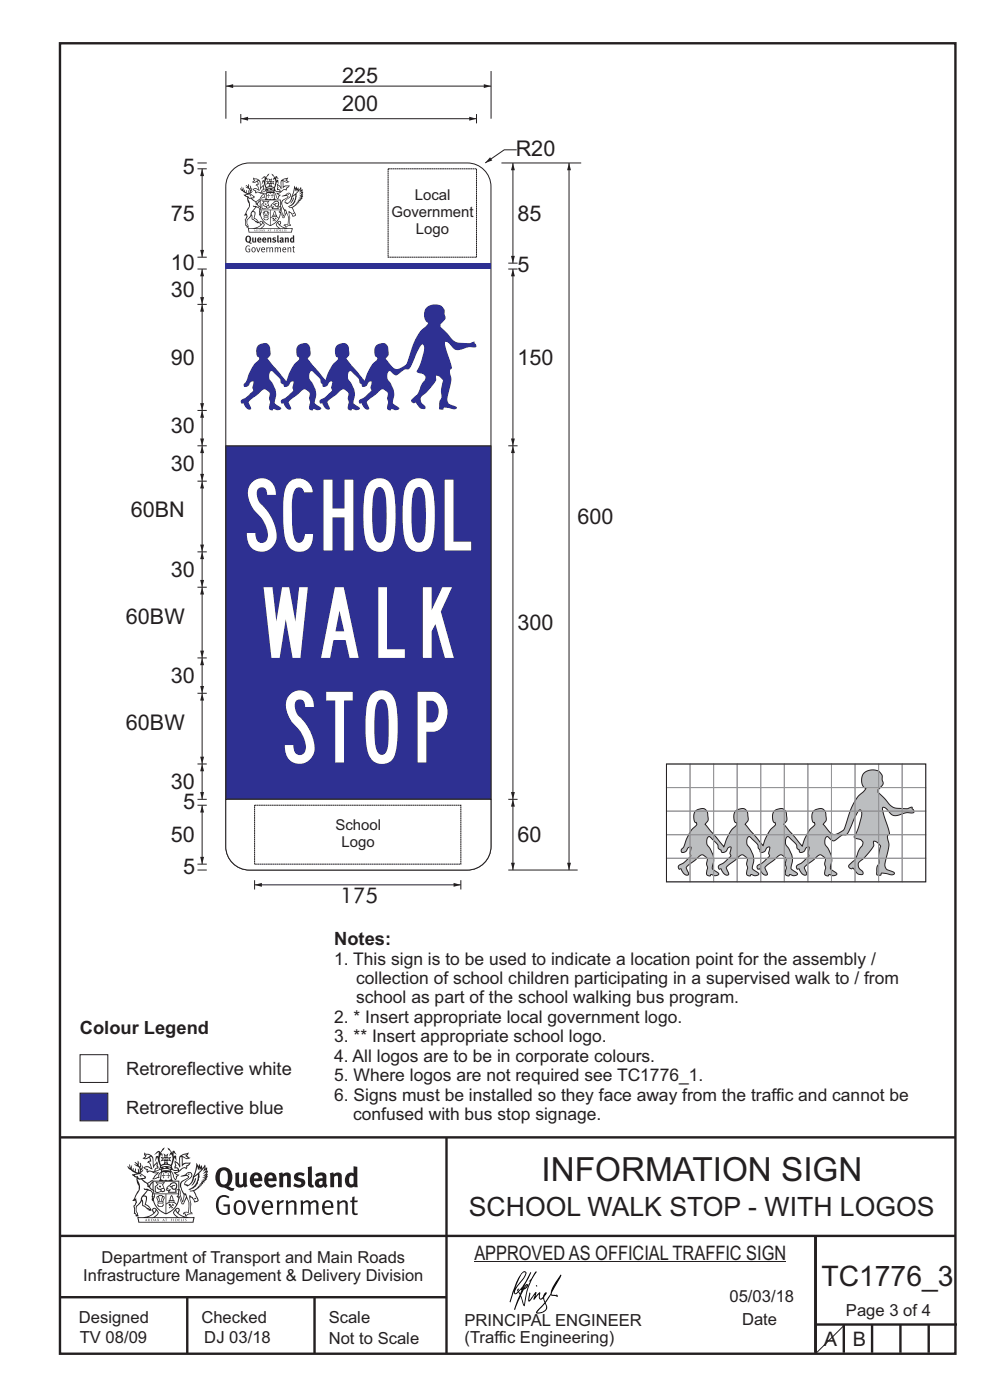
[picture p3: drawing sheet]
<svg xmlns="http://www.w3.org/2000/svg" width="210mm" height="297mm" viewBox="0 0 210 297" stroke-linecap="round" stroke-linejoin="round" font-family="sans-serif">
<defs><g id="words">
<text font-size="7.1" fill="#231f20" x="114.9" y="250.5">INFORMATION SIGN</text>
<text font-size="6" fill="#231f20" x="174.3" y="272.9">TC1776_3</text>
<text font-size="5.6" fill="#231f20" x="99.4" y="258">SCHOOL WALK STOP - WITH LOGOS</text>
<g font-size="4.6" fill="#231f20">
<text x="72.6" y="17.6">225</text>
<text x="72.6" y="23.6">200</text>
<text x="109.4" y="33.2">R20</text>
<text x="38.8" y="36.9">5</text>
<text x="36.2" y="46.8">75</text>
<text x="109.8" y="46.8">85</text>
<text x="36.2" y="57.4">10</text>
<text x="109.8" y="57.8">5</text>
<text x="36.2" y="63.1">30</text>
<text x="36.2" y="77.4">90</text>
<text x="109.8" y="77.4">150</text>
<text x="36.2" y="91.8">30</text>
<text x="36.2" y="99.9">30</text>
<text x="27.7" y="109.8">60BN</text>
<text x="122.5" y="111.2">600</text>
<text x="36.2" y="122.4">30</text>
<text x="26.7" y="132.4">60BW</text>
<text x="109.8" y="133.7">300</text>
<text x="36.2" y="144.9">30</text>
<text x="26.7" y="154.8">60BW</text>
<text x="36.2" y="167.4">30</text>
<text x="38.9" y="171.7">5</text>
<text x="36.2" y="178.7">50</text>
<text x="109.8" y="178.7">60</text>
<text x="38.9" y="185.3">5</text>
<text x="72.1" y="191.7">175</text>
</g>
<g font-size="4.2" fill="#231f20">
<text x="100.6" y="267.2">APPROVED AS OFFICIAL TRAFFIC SIGN</text>
<text x="174.7" y="285.6">A</text>
<text x="180.9" y="285.6">B</text>
</g>
<g font-size="3.9" fill="#231f20">
<text x="70.9" y="200.4">Notes:</text>
<text x="17" y="219.4">Colour Legend</text>
<text x="26.8" y="228.1">Retroreflective white</text>
<text x="26.8" y="236.2">Retroreflective blue</text>
</g>
<g font-size="3.7" fill="#231f20">
<text x="70.9" y="204.6">1. This sign is to be used to indicate a location point for the assembly /</text>
<text x="75.5" y="208.7">collection of school children participating in a supervised walk to / from</text>
<text x="75.5" y="212.9">school as part of the school walking bus program.</text>
<text x="70.9" y="217">2. * Insert appropriate local government logo.</text>
<text x="70.9" y="221.1">3. ** Insert appropriate school logo.</text>
<text x="70.9" y="225.3">4. All logos are to be in corporate colours.</text>
<text x="70.9" y="233.5">6. Signs must be installed so they face away from the traffic and cannot be</text>
<text x="70.9" y="229.4">5. Where logos are not required see TC1776_1.</text>
<text x="74.9" y="237.7">confused with bus stop signage.</text>
</g>
<g font-size="3.5" fill="#231f20">
<text x="21.6" y="267.9">Department of Transport and Main Roads</text>
<text x="17.7" y="271.8">Infrastructure Management &amp; Delivery Division</text>
<text x="16.7" y="280.6">Designed</text>
<text x="42.7" y="280.6">Checked</text>
<text x="69.7" y="280.6">Scale</text>
<text x="98.5" y="281.3">PRINCIPAL ENGINEER</text>
<text x="154.7" y="276.2">05/03/18</text>
<text x="157.4" y="281.2">Date</text>
<text x="179.4" y="279.2">Page 3 of 4</text>
<text x="16.9" y="284.8">TV 08/09</text>
<text x="43.3" y="284.9">DJ 03/18</text>
<text x="69.7" y="285.2">Not to Scale</text>
<text x="98.5" y="284.8">(Traffic Engineering)</text>
</g>
<g font-size="3.2" fill="#231f20">
<text x="83" y="46">Government</text>
<text x="88" y="42.4">Local</text>
<text x="88.2" y="49.5">Logo</text>
<text x="71.1" y="176.1">School</text>
<text x="72.5" y="179.7">Logo</text>
</g>
</g></defs>
<g fill="none" stroke="#231f20" stroke-width=".51">
<path d="M12.7 9.2h190v278h-190zM12.7 241.3h190M94.7 241.4v45.8M12.7 275.2h82M12.7 262.2h190.1M39.7 275.2v12M66.7 275.2v12M173 262.1v24.9M173 281h30M179 281v6M185 281v6M191 281v6"/>
<path d="M197 281v6"/>
</g>
<path d="M17 231.9h5.9v5.9h-5.9z" fill-rule="evenodd" fill="#2e3092" stroke="#231f20" stroke-width=".21"/>
<path d="M17 223.7h5.9v5.9h-5.9z" fill-rule="evenodd" fill="#fff" stroke="#231f20" stroke-width=".21"/>
<path d="M147.6 172l.5-.3 .9-.2 .4 .1 .4 .4 .3 .5 .1 1.3-.6 1.1 3.9 4.7 .6-1.6 .7-1.4 1.5-1.7-.1-.4h-.3l-.1-.3-.2-.9 .2-.9 .4-.5 1.4-.4 .4 .1 .4 .4 .2 .5 .1 1.4-.6 1 3.8 4.5 .4-1.4 .7-1.4 1.5-1.7-.1-.4-.3-.1-.2-.6v-.8l.2-.7 .6-.6 1.3-.1 .7 .6 .2 1.4v.5l-.6 .8 3.9 4.6 .5-1.5 .7-1.4 1.5-1.7-.2-.4-.3-.2-.2-.8 .1-.9 .4-.6 1.3-.5 .7 .3 .4 .6 .2 1.4-.7 1.1 1.7 1.9 .7 .3 .6-.2 1.5-1 1.2-3.8 .7-1.6 1-1.5 1.2-1 .5-.8a2.19 2.19 0 0 1-.7-2.7 2.19 2.19 0 0 1 2.6-1.1l.9 .3 .6 .8 .2 1.8-.6 .8a.78 .78 0 0 0-.4 .8 .78 .78 0 0 0 .5 .7l1.9 2.1 .8 .6 .7 .2 2.1 .1 1.1-.4 .4 .9v.2l-.1 .1h-1.5l-1.9 .6a1.84 1.84 0 0 1-2-1.2l-.2-.1a.56 .56 0 0 0-.9-.3l.3 1.5 1.2 3.9-.5 .6 .4 1.9-.9 4.4 .4 .8 1.5 .6 .1 .2-.1 .2-.6 .1-2-.4-.2 .5-.8-.2v-1.4l.5-1-.1-1.6 .4-2-.6-.7-.5-.3a.32 .32 0 0 0-.5 .1 .32 .32 0 0 0 .1 .4v.5l-.8 1.1-1.2 1.4-1.2 1.1 .1 1 .9 1-.1 .4h-.4l-.7-.1-1-1.2-.3 .1-.2-.1-.4-.5 1.3-1.2 .9-2.2 .8-1.1a1.07 1.07 0 0 0-1.3-1.3h-.1a.45 .45 0 0 1-.4-.4 .45 .45 0 0 1 .3-.5l.7-1.7 .6-2.8a.44 .44 0 0 0-.1-.5 .44 .44 0 0 0-.5-.1l-.9 1.6-1.3 2.9-.4 .6-.9 .1-1.8 1.3-.7-.3-.7-.6-.2 .1-.2 .3-.1 1.2 .7 .9 .7 1.6v1l-.3 1.7 1.4 1v.2l-.4 .2-.5 .1-.7-.3-.3 .3-.6-.2-.1-.4 .2-1.1-.2-.8 .2-1.1-.3-.4-.8-.5-.5 .3-2.9 2.4 .5 1.5-.4 .2-.5-.3-.7-1.1-.4 .1-.2-.6 .3-.3 .8-.4 1.6-1.5-.2-.6 .2-1.3-.6 .1-.6 .9-.7 .1-.1-.5-.5-.3-.2-.9-1.8-1.6-.4 .4-.1 1.1 .7 1 .7 1.5 .1 1.1-.3 1.7 1.4 1.1-.2 .2-.4 .2-1.1-.3-.3 .3-.6-.2v-.4l.2-1.1-.2-.8 .1-1.1-.3-.4-.8-.5-.5 .3-2.8 2.4 .5 1.5-.5 .2-.5-.3-.6-1.1-.5 .1-.1-.6 .3-.3 .8-.4 1.5-1.5-.2-.6 .3-1.3-.6 .1-.6 .9-.7 .1-.2-.6-.4-.3-.1-.7-1.7-1.7-.3 .1-.2 .3-.1 1.1 .7 1 .7 1.5 .1 1.1-.3 1.7 1.3 1 .1 .1-.2 .2-.7 .2-.8-.3-.2 .3-.7-.2v-.4l.2-1.1-.2-.8 .1-1.1-.3-.4-.8-.5-.5 .3-2.8 2.4 .5 1.5-.4 .2-.4-.2-.4-.4-.4-.8-.5 .1-.1-.6 .2-.3 1.1-.6 1.3-1.3-.2-.6 .3-1.3-.6 .1-.4 .7-.4 .3-.5 .1-.2-.2a.54 .54 0 0 0-.5-.6l-.5-1.2-1.4-1.4-.4 .1-.3 .5v1l.9 1.2 .6 1.7-.3 2.3 1.3 1 .1 .1-.2 .2-.7 .2-.8-.3-.2 .3-.7-.2v-.4l.2-1.1-.2-.8 .1-1.1-.2-.4-.8-.5-.6 .3-2.8 2.4 .5 1.4-.1 .2-.7-.1-.8-1.2h-.5l-.1-.4 .1-.3 1-.5 1.5-1.5-.2-.6 .3-1.3-.6 .1-.4 .8-.5 .2h-.5l-.1-.4 .5-.7 .6-1.7 .8-1.5 1.4-1.6-.1-.4-.4-.2-.1-.8v-.8z" fill-rule="evenodd" fill="#bcbec0" stroke="#231f20" stroke-width=".21"/>
<g fill="none" stroke="#949698" stroke-width=".21">
<path d="M141.4 162.1h5v5h-5zM141.4 167.1h5v5h-5zM141.4 172.1h5v5h-5zM141.4 177.1h5v5h-5zM146.4 162.1h5v5h-5zM146.4 167.1h5v5h-5zM146.4 172.1h5v5h-5zM146.4 177.1h5v5h-5zM151.4 162.1h5v5h-5zM151.4 167.1h5v5h-5zM151.4 172.1h5v5h-5zM151.4 177.1h5v5h-5z"/>
<path d="M156.4 162.1h5v5h-5zM156.4 167.1h5v5h-5zM156.4 172.1h5v5h-5zM156.4 177.1h5v5h-5zM161.4 162.1h5v5h-5zM161.4 167.1h5v5h-5zM161.4 172.1h5v5h-5zM161.4 177.1h5v5h-5zM166.4 162.1h5v5h-5zM166.4 167.1h5v5h-5zM166.4 172.1h5v5h-5zM166.4 177.1h5v5h-5z"/>
<path d="M171.4 162.1h5v5h-5zM171.4 167.1h5v5h-5zM171.4 172.1h5v5h-5zM171.4 177.1h5v5h-5zM176.4 162.1h5v5h-5zM176.4 167.1h5v5h-5zM176.4 172.1h5v5h-5zM176.4 177.1h5v5h-5zM181.4 162.1h5v5h-5zM181.4 167.1h5v5h-5zM181.4 172.1h5v5h-5zM181.4 177.1h5v5h-5z"/>
<path d="M186.4 162.1h5v5h-5zM186.4 167.1h5v5h-5zM186.4 172.1h5v5h-5zM186.4 177.1h5v5h-5zM191.4 162.1h5v5h-5zM191.4 167.1h5v5h-5zM191.4 172.1h5v5h-5zM191.4 177.1h5v5h-5zM141.4 182.1h5v5h-5zM146.4 182.1h5v5h-5zM151.4 182.1h5v5h-5zM156.4 182.1h5v5h-5z"/>
<path d="M161.4 182.1h5v5h-5zM166.4 182.1h5v5h-5zM171.4 182.1h5v5h-5zM176.4 182.1h5v5h-5zM181.4 182.1h5v5h-5zM186.4 182.1h5v5h-5zM191.4 182.1h5v5h-5z"/>
</g>
<path d="M141.4 162.1h55v25h-55zM100.6 267.7h66.2" fill="none" stroke="#231f20" stroke-width=".21"/>
<g fill="#231f20">
<path d="M47 248.4a2.55 2.55 0 0 0 0 2.7l.3 .2a.81 .81 0 0 0 1-1v-.5a1.04 1.04 0 0 0-1.1-1.5zM46.3 248.1a1.82 1.82 0 0 1 2.1-.2 1.82 1.82 0 0 1 .9 1.8 2.29 2.29 0 0 1-.8 2l.7 .3h.5l-.2 .6a2.87 2.87 0 0 1-2-.7 2.12 2.12 0 0 1-1.7-3.1z" fill-rule="evenodd"/>
<path d="M49.9 248.9l.8-.2v2a.46 .46 0 0 0 .3 .6 .46 .46 0 0 0 .6-.3v-2.1l.7-.2v2.4l.2 .5-.5 .3-.3-.3a1.02 1.02 0 0 1-1.2 .3 1.02 1.02 0 0 1-.6-1.1z" fill-rule="evenodd"/>
<path d="M54 249.5l-.1 .5h.9a.49 .49 0 0 0-.2-.6 .49 .49 0 0 0-.6 .1zM53.4 249.1a1.34 1.34 0 0 1 1.6-.2 1.34 1.34 0 0 1 .6 1.5v.2h-1.7a.77 .77 0 0 0 .5 .8 .77 .77 0 0 0 .9-.4l.3 .5a1.59 1.59 0 0 1-2 .2 1.59 1.59 0 0 1-.5-2.1z" fill-rule="evenodd"/>
<path d="M57 249.5l-.1 .5h1a.49 .49 0 0 0-.2-.6 .49 .49 0 0 0-.7 .1zM56.4 249.1a1.34 1.34 0 0 1 1.6-.2 1.34 1.34 0 0 1 .7 1.5v.2h-1.8a.77 .77 0 0 0 .5 .8 .77 .77 0 0 0 .9-.4l.4 .5a1.59 1.59 0 0 1-2.1 .2 1.59 1.59 0 0 1-.5-2.1z" fill-rule="evenodd"/>
<path d="M59.2 248.9l.7-.2 .1 .4a.95 .95 0 0 1 1-.3 .95 .95 0 0 1 .7 .8v2.3h-.8v-2.3a.46 .46 0 0 0-.8 .1v2.2h-.8z" fill-rule="evenodd"/>
<path d="M62.6 249.1a1.75 1.75 0 0 1 2-.1l-.2 .5-.6-.2a.43 .43 0 0 0-.6 .3l.4 .3a1.04 1.04 0 0 1 1.2 1.1 1.04 1.04 0 0 1-1.4 1l-1.2-.4 .3-.6 1 .4 .4-.4a.88 .88 0 0 0-1-.5l-.4-.2-.1-.4z" fill-rule="evenodd"/>
<path d="M65.3 247.6l.8-.2 .1 3.8 .3 .2 .1 .4a.88 .88 0 0 1-1 0 .88 .88 0 0 1-.3-1z" fill-rule="evenodd"/>
<path d="M67.8 250.6a.43 .43 0 0 0-.1 .7 .43 .43 0 0 0 .7-.1v-.7zM66.8 249.1a1.7 1.7 0 0 1 2.4 .1v1.9l.3 .4-.4 .5-.5-.4a1.03 1.03 0 0 1-1.7-.1 1.03 1.03 0 0 1 .8-1.5h.7v-.4a.8 .8 0 0 0-1.2 .1z" fill-rule="evenodd"/>
<path d="M70 248.9l.7-.2 .1 .4a.95 .95 0 0 1 1-.3 .95 .95 0 0 1 .7 .8v2.3h-.8v-2.3a.46 .46 0 0 0-.8 .1v2.2h-.8z" fill-rule="evenodd"/>
<path d="M74.3 249.5a1.48 1.48 0 0 0 0 1.7h.5l.2-.1v-1.5l-.3-.2zM75 247.4l.8 .1 .1 4.4h-.7l-.1-.2a1.26 1.26 0 0 1-1.4 0 1.26 1.26 0 0 1-.5-1.3 1.29 1.29 0 0 1 .4-1.4 1.29 1.29 0 0 1 1.4-.1z" fill-rule="evenodd"/>
<path d="M46.4 253.9a1.72 1.72 0 0 1 2.3 0l-.3 .3a1.24 1.24 0 0 0-1.4-.2 1.24 1.24 0 0 0-.6 1.4 1.49 1.49 0 0 0 1.2 1.9l.7-.1v-1.3h-.8l-.1-.4h1.3v1.9a1.93 1.93 0 0 1-2.2 0 1.93 1.93 0 0 1-.7-2.2l.2-.8z" fill-rule="evenodd"/>
<path d="M50.4 255.1a1.65 1.65 0 0 0 .2 2.2 .99 .99 0 0 0 1-1.4 .78 .78 0 0 0-.4-.8 .78 .78 0 0 0-.8 0zM50 254.9a1.33 1.33 0 0 1 1.6-.1 1.33 1.33 0 0 1 .5 1.4 1.31 1.31 0 0 1-1.3 1.6 1.31 1.31 0 0 1-1.2-1.6v-.6z" fill-rule="evenodd"/>
<path d="M52.5 254.7l.4-.1 .9 2.6 .8-2.5h.5l-1.1 3h-.5z" fill-rule="evenodd"/>
<path d="M56.3 255.2l-.2 .7h1.3a.7 .7 0 0 0-.3-.8 .7 .7 0 0 0-.8 .1zM55.9 255a1.22 1.22 0 0 1 1.5-.2 1.22 1.22 0 0 1 .5 1.5h-1.8a.93 .93 0 0 0 .5 1 .93 .93 0 0 0 1.1-.2l.2 .3a1.43 1.43 0 0 1-1.8 .1 1.43 1.43 0 0 1-.6-1.7z" fill-rule="evenodd"/>
<path d="M58.7 254.7l.4-.1 .1 .5 .4-.4 .6-.1-.2 .5a.66 .66 0 0 0-.8 .7v1.9h-.4z" fill-rule="evenodd"/>
<path d="M60.6 254.7l.4-.1 .1 .5a.94 .94 0 0 1 1-.5 .94 .94 0 0 1 .8 .8v2.3h-.5l-.1-2.5a.81 .81 0 0 0-1.2 .3v2.2h-.4z" fill-rule="evenodd"/>
<path d="M63.7 254.7l.5-.1 .1 .5 .4-.3a.78 .78 0 0 1 1.1 .3 .9 .9 0 0 1 1-.5 .9 .9 0 0 1 .8 .8v2.3h-.5l-.1-2.5a.67 .67 0 0 0-1.1 .3v2.2h-.5v-2.4l-.4-.3-.7 .4v2.3h-.5z" fill-rule="evenodd"/>
<path d="M69 255.2l-.1 .7h1.3a.7 .7 0 0 0-.3-.8 .7 .7 0 0 0-.9 .1zM68.7 255a1.22 1.22 0 0 1 1.5-.2 1.22 1.22 0 0 1 .5 1.5h-1.8a.93 .93 0 0 0 .4 1 .93 .93 0 0 0 1.2-.2l.1 .3a1.44 1.44 0 0 1-1.7 .1 1.44 1.44 0 0 1-.6-1.7z" fill-rule="evenodd"/>
<path d="M71.4 254.7l.5-.1 .1 .5a.94 .94 0 0 1 1-.5 .94 .94 0 0 1 .8 .8v2.3h-.5l-.1-2.5a.81 .81 0 0 0-1.2 .3v2.2h-.4z" fill-rule="evenodd"/>
<path d="M74.7 253.9l.5-.1v.9h.7l-.1 .3h-.6v2.2l.1 .2h.5l.1 .3a.75 .75 0 0 1-1.2-.6v-2.1h-.4v-.3h.4z" fill-rule="evenodd"/>
<path d="M30.8 244.9l1.1 .3-.9 .5h-.4l.6-.5zM31.8 245.4h.2a2.44 2.44 0 0 1 .4 1.9l.1 .5 .7-1-.1 .6 .3 .3a.57 .57 0 0 0-.6 .7l-1-.1-.5 .2 .2-.5-.8-.3 .7-.1 .9 .5 .1-.1-.6-1.3-.2-.2h.5zM30.7 244.4l-.1 .5 .2 .4-.6 .4a1.04 1.04 0 0 0 1.4-.1l.2 .6-.3 .1-.2 .4a.94 .94 0 0 1 .8 1.1l-.2-.1a1.16 1.16 0 0 0-1.5-.1l.3 .4 .4 .2 .1 .5 .2 .1 .1-.2a.94 .94 0 0 1 1.1 .2l.8 .1-1.2 1.2a1.13 1.13 0 0 0 1.2-.2l.4-.1-.1-.4 .5-.8a.83 .83 0 0 0-.6 1.1l-.3-.1-.7 .4 1.1-1.4-.5 .1-.5-.1 1.3-.5-.1-.1-.9 .4v-.3l.2-.2 .3 .1 .1-.3-.2-.4v-.6l-.1-.4-.7 1v-.7a1.42 1.42 0 0 0-1.6-1.8z" fill-rule="evenodd"/>
<path d="M38.5 245.2l.5-.2 .7-.1-.6 .3 .8 .5h-.3zM38.3 245.5l.2-.1 .1 2a1.69 1.69 0 0 1 1.6-.6l-.8 .5 .1 .5a1.1 1.1 0 0 0-1.5 .6l-.1-.5-.2-.2h-.5l.3-.4-.3-.7a1.42 1.42 0 0 1 .8 1.1l.2-.1zM37.1 246.2l.1 1-.2 .3 .1 .4h.5l.1 .2a.96 .96 0 0 1-1.1-.1l-.1 .1a1.06 1.06 0 0 0 1.3 .2v.1a.72 .72 0 0 1-1 .2l.3 .5 .6 .2-.4 .2-.1 .6-.2-.3-.4-1.1-.4-.4 .4 .9a1.54 1.54 0 0 0 .7 1.2l.2-.3a.58 .58 0 0 1 .4-.8l.2-.1h-.3l-.5-.3 .9-.5a.93 .93 0 0 1 1.2-.5v.2l.2-.2 .1-.5a.99 .99 0 0 0 .7-.8l-1.3 .1-.3 .2-.1-1.4 .9 .4 .9-.3h-.4l-.5-.4 .4-.7-.6 .2a1.46 1.46 0 0 0-1.4 2.1v.4l-.2-.4z" fill-rule="evenodd"/>
<path d="M35.6 248.9l.2 .1-.1 .3 .4 .1h-.4v.6l-.1-.6h-.3l.3-.1z" fill-rule="evenodd"/>
<path d="M34.6 248.9l.2 .1v.3l.3 .1h-.3l-.1 .6v-.6h-.4l.4-.1z" fill-rule="evenodd"/>
<path d="M34.3 248.8a.57 .57 0 0 1 .9 .2 .57 .57 0 0 1 .9-.2l.2 1.4h-.2a.57 .57 0 0 1-.9 0 .69 .69 0 0 1-1.1 0zM34.2 248.1l-.3 2.1-.2 .4h3l-.2-.4-.3-2.1h-.2v.2l-.8-.1-.8 .1v-.2z" fill-rule="evenodd"/>
<path d="M34.2 252.4a.3 .3 0 0 0 .6 0 .3 .3 0 0 0-.6 0zM33.3 250.9l.3 .3-.3 .4a.79 .79 0 0 0 0 1.3l.8-.2-.1-.3a.55 .55 0 0 1-.7-.6l.1-.1 .2 .3 .3 .2 .8-.2-.4-.7 .4-.4-.7 .2zM33 250.7l1.1 .2 .9-.2-.4 .6 .4 1.2a.56 .56 0 0 1-.8 .3l-.2 .1a.73 .73 0 0 1-.9 .1 .73 .73 0 0 1-.3-1v-.4l.6-.4z" fill-rule="evenodd"/>
<path d="M35.6 251.8l.7-.4a.58 .58 0 0 1 1-.1 .58 .58 0 0 1-.4 .9l-.3-.3a.43 .43 0 0 1 .6-.4 .57 .57 0 0 0-.8 .2l-.2-.1-.3 .1 .4 .2a.55 .55 0 0 0 .9 .4v.5h-1.3l.3-.4-.1-.1-.6 .1 .2-.3-.2-.1zM35.4 251.8l-.1 .2a.39 .39 0 0 0 .2 .6h.3l-.2 .4h1.9l-.1-.8a.86 .86 0 0 0-.1-1.3 .86 .86 0 0 0-1.3 .4z" fill-rule="evenodd"/>
<path d="M36 254.8h.8v.2h-.8zM36.4 253.8l.2 .8h-.4zM36.4 253.5l-.3 .5-.1 .6h-.2v.4l-.7 .4 .2 .1a1.48 1.48 0 0 1 2.1 .2l.2-.1-.6-.5v-.5h-.2l-.1-.6z" fill-rule="evenodd"/>
<path d="M35.8 255.4l.4 .1 .1 .3 .3-.2-.2-.2a.38 .38 0 0 1 .5 .5l-.2-.2-.3 .2 .3 .2-.3 .3-.1-.4-.4 .4-.1-.2 .4-.3-.1-.1-.2 .1z" fill-rule="evenodd"/>
<path d="M34.5 254h.2v.2l-.2 .6h-.2zM33.6 255.3h.9v.2a.55 .55 0 0 1-.8 .4v-.2l-.2-.1zM33.4 254h.2l.2 .8h-.2zM33.6 255l.8-.1 .1 .2h-.8zM33.8 253.7h.5l-.2 1.1h-.1zM33.3 253.8l-.1 .3 .3 1.1a.48 .48 0 0 0-.1 .6 .48 .48 0 0 0 .5 .2h.5a.49 .49 0 0 0 .2-.8l.3-1.1-.1-.3a1.42 1.42 0 0 0-1.5 0z" fill-rule="evenodd"/>
<path d="M33.7 251.5l.4 .1 .1 .3h-.3z" fill-rule="evenodd"/>
<path d="M41.3 250.1l.3-.2-.2 .8-.6 .8h-.2l.5-.7z" fill-rule="evenodd"/>
<path d="M39.7 249l.3-.2 .5 .2a.88 .88 0 0 1-.6 1.1 1.22 1.22 0 0 0-.8 1.3l.5 .2a.72 .72 0 0 0 .9-.4l.5-.8 .2-.6 .8-.6v.2a2.85 2.85 0 0 1-2 2.9l.1 .1a2.13 2.13 0 0 0 1.9-1.5v-.3a2.01 2.01 0 0 0 .3-1.7l1.1-1.3-.4 1 .7-.5-.7 1 .8-.4-.8 .8 .7-.2-.9 .6 .8-.1-.8 .4h.7l-.8 .3 .3 .2h-.4l.2 .3h-.4l.2 .3h-.4l.1 .2h-.1a2.16 2.16 0 0 1-2 1.1l.1 .2 .4-.1a.76 .76 0 0 1 .7 .8l.5 1.2-.6 .2a1.45 1.45 0 0 0-1.1-1.3l.2 1.8-.1 1.8 .4 .3a1.07 1.07 0 0 0-1.2 .4v-.3l-.5-.2a.87 .87 0 0 1 1.1-.1v-.7a4.4 4.4 0 0 0-.6-3.1l-.1-.3h-.2a2.16 2.16 0 0 1-.7-2.2l.3-.4 1.2-.7a.55 .55 0 0 0-.4-.8zM37.8 252.4a.76 .76 0 0 1 .3 1.1l.6 1.6 .4-1.7 .2 .1a.61 .61 0 0 1-.1 .9l-.3 .8-.2 .1-.7-1.6-.3 .1a1.18 1.18 0 0 0 .1-1.4zM41.8 247.5l.2 .7 .3-.5v.6l.4-.5a1.9 1.9 0 0 1-1.2 1.4l-.3 .3zM38.2 249.6l1.4-.2 .2 .2v.3l-.5 .2a1.26 1.26 0 0 0-.9 1.9l.2 .7a1.84 1.84 0 0 1 .1 2.1l-.4-1.4a.96 .96 0 0 0-.4-1.2l-.4 .2a.78 .78 0 0 1 0 1.3l.1 .3h.4l.4 1.1a.38 .38 0 0 0 .2 .4 .38 .38 0 0 0 .4-.1l.6-1.2a2.94 2.94 0 0 1 .4 2.5l-.1 .4h-.8l-.3 .4v.2l.4-.1 .1 .4 .2 .1a1.02 1.02 0 0 1 1.3-.5v-.4l-.3-.1 .1-1.8-.3-1.3h.1a1.14 1.14 0 0 1 .8 1 .63 .63 0 0 0 .8-.2 .63 .63 0 0 0-.2-.9l-.6-1.2 .9-.6 .2-.4h.3l-.1-.2h.4l-.1-.3h.3l-.1-.3 .5-.1-.2-.2 .6-.4v-.2h-.2l.4-.5h-.3l.3-.5-.4 .1 .4-.5v-.3l-.3 .2 .2-.7-.1-.2-.4 .3v-.8l-.6 .8-.2-.8-.2 .5-.3-.7-.1 .6-.5-.8-.1 1.4-.6 1.8a1.81 1.81 0 0 1-1 1.5l-.6-.2a1.75 1.75 0 0 1 1.1-1.2 .75 .75 0 0 0 .1-1.3 .75 .75 0 0 0-1.2 .4z" fill-rule="evenodd"/>
<path d="M41.2 254.1h.3l.2 .2-.4 .1z" fill-rule="evenodd"/>
<path d="M29.4 258.4h11.6l-.1 .8h-11.4zM31.3 258.2l.5-.1a2.48 2.48 0 0 0 1.4-1.3l.3 .5-.5 .6-.5 .3zM32.5 256.6l.3-.2 .2 .1-.3 .7zM37.2 256.8a2.65 2.65 0 0 0 1.8 1.4h-1.1l-.5-.3-.5-.6zM37.4 256.5l.2-.1 .3 .2-.3 .6zM29.2 258.2l.1 1.2h11.8l.2-1.1-.2-.1a4.1 4.1 0 0 1-3.3-.9l.3-.4-.1-.6a1.06 1.06 0 0 0-1.3 1l.2 .4 .6 .5h-4.7l.3-.1a.84 .84 0 0 0 .6-.8 .84 .84 0 0 0-.5-.8l-.3-.2h-.5l-.1 .6 .3 .4a4.2 4.2 0 0 1-3.4 .9z" fill-rule="evenodd"/>
<path d="M31 258.7l.1 .2h-.2zM31 258.5l-.3 .6 .4-.2 .2 .2z" fill-rule="evenodd"/>
<path d="M31.3 258.6h.3v.4a.25 .25 0 0 0 .2-.1 .25 .25 0 0 0-.1-.3h.1a.29 .29 0 0 1 0 .4 .29 .29 0 0 1-.4 0 .29 .29 0 0 1 0-.4z" fill-rule="evenodd"/>
<path d="M32.2 258.6a.22 .22 0 0 1 .3 .2 .22 .22 0 0 1-.3 .2zM32 258.6l.1 .4a.33 .33 0 0 0 .4 0 .33 .33 0 0 0 0-.4 .33 .33 0 0 0-.5 0z" fill-rule="evenodd"/>
<path d="M32.9 258.7l.1 .2h-.2zM32.9 258.5l-.2 .6 .3-.2 .2 .2z" fill-rule="evenodd"/>
<path d="M33.3 258.6h.2l.1 .1 .2-.1-.2 .2 .2 .3-.3-.3-.1 .3h-.1l.2-.3z" fill-rule="evenodd"/>
<path d="M34.7 258.7l.1 .2h-.2zM34.7 258.5l-.3 .6 .4-.2 .2 .2z" fill-rule="evenodd"/>
<path d="M35 258.5h.5l-.2 .1v.5h-.2l.1-.5z" fill-rule="evenodd"/>
<path d="M36.2 258.6l.3-.1-.1 .1v.2h.1h-.1v.3h-.2z" fill-rule="evenodd"/>
<path d="M36.7 258.6h.2v.5h-.2z" fill-rule="evenodd"/>
<path d="M37.3 258.6a.22 .22 0 0 1 .3 .2 .22 .22 0 0 1-.3 .2zM37.1 258.6v.4a.33 .33 0 0 0 .5 0 .33 .33 0 0 0 0-.4 .33 .33 0 0 0-.5 0z" fill-rule="evenodd"/>
<path d="M37.8 258.6l.4-.1-.2 .1v.2h.1h-.1v.2l.2 .1h-.4z" fill-rule="evenodd"/>
<path d="M38.4 258.6h.2l-.1 .4 .2 .1h-.3z" fill-rule="evenodd"/>
<path d="M38.9 258.6h.2v.5h-.2z" fill-rule="evenodd"/>
<path d="M39.3 258.6h.2h-.1l.2 .3-.2 .2-.1-.1v-.1l.2 .1z" fill-rule="evenodd"/>
<path d="M34.2 247.4a1.51 1.51 0 0 1 2 .2 2.67 2.67 0 0 0-2.1 0zM35.7 247.6l.4 .1 .1 .3-.4-.1zM34.6 247.6h.5l.1 .2h-.4zM34 247.8l.3 .2h-.3zM34.9 246.9l.3-.2 .3 .2zM34.9 245.6l.2 .1v.3h-.2zM35 245.1l.2 .2 .2-.2-.1 .3h-.2zM35.1 246.3h.2l.1 .4-.2-.2-.2 .2zM35.3 245.7l.2-.1v.4h-.2zM34.4 245.7h.3l.1 .3-.4 .1 .2-.2zM35.7 245.7h.3l-.2 .2 .2 .2-.4-.1zM32.7 244.9l1-.5-.1 1-.2-.2-.3 .2-.3 1.1 .5-1 .3 .9a1.84 1.84 0 0 1 .2 1.7l.4 .1a2.48 2.48 0 0 1 2.2 0l.2-.2-.2-.7 .7-1.8 .4 .7-.2-1-.2-.1-.2 .3v-.9l.6 .4-.6-.8-.3 .1-.1 .4-.5-.9-.5-.3 .2 .5 .6 .5-.5 .8 .4-.4a2.06 2.06 0 0 1 0 2.3l-.5-.2-.2-.6 .1-.1 .8 .2-.4-.5 .4-.5-.7 .2-.2-.2 .2-.7-.5 .4-.5-.4 .2 .7-.2 .2-.7-.2 .4 .5-.4 .5 .8-.2 .1 .1-.2 .6-.5 .2a2.02 2.02 0 0 1 0-2.2l.3 .5-.1-.7-.3-.1 .8-1.2-.4 .3-.5 .8-.2-.3a.8 .8 0 0 0-.8 .5z" fill-rule="evenodd"/>
<path d="M29.2 250.1l.3 .1a.61 .61 0 0 1 .8 .4l.3 .2a.8 .8 0 0 1 .6 1l.4 .1 .5 .5a1 1 0 0 1 .5 1.1l-.1 .7v-.5h-.1a.96 .96 0 0 0-.8-1.3l-.2-.2h-.7l-.1-.1-.1 .1 .1 .3h.6l-1.2 1.3-.2 1-.4 .6a1.33 1.33 0 0 0-.5 1.8l.2 .5a1.26 1.26 0 0 1-.5-1.5l-.1-.3a1.56 1.56 0 0 0 .4-1.7l-.3 .2 .2-.5a3.2 3.2 0 0 0 .7-3zM30.4 253.9h.4a2.06 2.06 0 0 1-.1 1.6l.7 .5 .4 .4-.6-.1-.8-.6-.1-.9a.51 .51 0 0 1 .1-.9zM28.6 249.3a1.52 1.52 0 0 1 2.1 .5l-1.1 .2-.2-.1-.1-.4h-.5zM27.5 247v.8l-.3-.4h-.1a3.1 3.1 0 0 0 1.9 1.6l-1 .1 .5 .6 .5 .1 .1 1.1a1.84 1.84 0 0 1-.3 2.5l-.4 .9-.3 .4 .2 .1 .4-.1 .1 .4-.2 .5-.3 .2 .1 1.7h.2l.3 .5 .1 .1 .4-.1-.1-.5a1.3 1.3 0 0 1-.1-1.7l.9-1 .1 1.1 .6 .2 .5 .5 .1-.1 .2 .3h.5a1.85 1.85 0 0 0-1.2-1.4l.1-.3a1.39 1.39 0 0 0 0-1.4l-.5-.1 .5-.5a.66 .66 0 0 1 .9-.4 .66 .66 0 0 1 .3 .9l-.1 .4 .2-.1v.2l-.1 .3 .2 .5 .1-.3a2.24 2.24 0 0 0 .1-2.2 .73 .73 0 0 1-.7-.7 .73 .73 0 0 1 .6-.7v-.2a.94 .94 0 0 0-.9 .8 .48 .48 0 0 1-.1-.6 .48 .48 0 0 1 .5-.2l.5-.3a.51 .51 0 0 0-.8 .2l-.5 .2-1-.8h.6l.2-.5-1.2-.7 .5-.5v-.3l-.5 .4 .1-.2a.69 .69 0 0 0 .2-1v.4l-.2 .3v-1.1l-.3-.2 .1 .6-.1 .2-.4-1.3v.7l-.6-.4 .5 .7-.6-.2 .3 .3a1 1 0 0 1 .7 1.4l-.2-.8v.9l-.5-.2v-.8l-.2 .7-.2-.1-.1-.6-.2 .4-.2-.2 .1-.7-.2 .5z" fill-rule="evenodd"/>
<path d="M29.6 249.4l.2-.1 .3 .2z" fill-rule="evenodd"/>
<path d="M32.4 250.5h5.6v2l-.2-.1v-1.7h-5.2v2.5h5.2v-.8l.1 .2-.1 1.1v-.3h-2.5v4a4.1 4.1 0 0 0 2.6-3.6l.1-.1a4 4 0 0 1-2.8 3.9 4.2 4.2 0 0 1-2.8-4.7l.1 1.2 .1-.1a3.8 3.8 0 0 0 2.5 3.4v-4h-2.5l-.2-.9z" fill-rule="evenodd"/>
<circle cx="40" cy="249.1" r=".17"/>
</g>
<g fill="#000001">
<path d="M111.6 272.8l.2-.2-.5 .7zM110.4 273.6l.3 .1-.3 .8-.3-.5zM110.9 270h.5a9.3 9.3 0 0 1-2 3.1l-.1 .3 1-2.5zM110.6 270.1a14.7 14.7 0 0 0-2.2 4.9l-.3 1.2 .1 .1 .8-2.3a.42 .42 0 0 0 .2 .6 .42 .42 0 0 0 .6-.3l.2-.1 .2 .5-1.1 3.2h.2l1.1-2.9 .6 1.9 .2 .2 .2-.5a13.5 13.5 0 0 1 2-6.2l.5-.5-.2-.2-1.6 2.1 .4-.1a14.9 14.9 0 0 0-1.3 5.1l-.4-1.1a1.39 1.39 0 0 1 .2-1.9l.1-.2a.92 .92 0 0 0 .8-1.2 .75 .75 0 0 0-.7 .7l-.2 .2 1.6-3.4h-.1l-.4 .7a10.5 10.5 0 0 1-2.2 3.3l.2-.5a.32 .32 0 0 0-.4 .2 .32 .32 0 0 0 .1 .4l-.5 .4a3.2 3.2 0 0 1 1.1-2.3l.5-.6a2.49 2.49 0 0 0 .7-1.6l-.3-.2z" fill-rule="evenodd"/>
<path d="M115.6 276.6a1.15 1.15 0 0 1 .1 1.3 1.15 1.15 0 0 1-1.2 .5h-.5zM112.3 274.2l-.3 1.7 .3 .2 1.2-1.5-.3 1.1 1.1-1.2a.94 .94 0 0 0 .4 1.2l.5-.3 .3 .9-1.2 1.3a.98 .98 0 0 0-.5 1 1.9 1.9 0 0 0 2.3-1.3l-.1-.2a1.02 1.02 0 0 1 .3-1.4l.5-1 1.5 .3-.2-.4v.2l-1.1-.1v-.3l2-3.6 .1-.2-.1-.2-1.8 2.7a6.6 6.6 0 0 1-1.5 3l-.2-.2a1.01 1.01 0 0 1 .4-1.4l.1-.2-.3-.1-.3 .4-.2 .5-.5 .4-.2-.4 .1-.9-.2-.1-.8 1 .2-1h-.1l-1.4 1.8 .2-1.5v-.1z" fill-rule="evenodd"/>
<path d="M113.7 272.7l.3 .2h-.3z" fill-rule="evenodd"/>
</g>
<path d="M51.1 25.2h50" fill="none" stroke="#231f20" stroke-width=".21"/>
<g fill="#231f20">
<path d="M51.1 25.2l1.5-.4v.8z"/>
<path d="M99.5 24.8l1.6 .4-1.6 .4z"/>
</g>
<path d="M109.6 31.8h-2.6l-4.1 2.8" fill="none" stroke="#231f20" stroke-width=".21"/>
<path d="M104 33.4l.4 .6-1.5 .6z" fill="#231f20"/>
<path d="M47.9 18.3h56.3" fill="none" stroke="#231f20" stroke-width=".21"/>
<g fill="#231f20">
<path d="M47.9 18.3l1.6-.4v.8z"/>
<path d="M102.6 17.9l1.6 .4-1.6 .4z"/>
</g>
<path d="M108.8 34.6v21.2" fill="none" stroke="#231f20" stroke-width=".21"/>
<g fill="#231f20">
<path d="M108.8 34.6l.4 1.5h-.8z"/>
<path d="M108.4 54.3h.8l-.4 1.5z"/>
</g>
<g fill="#fff">
<path d="M53.4 117.3a3 3 0 0 1 3.5-.5 3 3 0 0 1 1.5 3.2h-1.8a1.21 1.21 0 0 0-.4-1.4 1.21 1.21 0 0 0-1.4 0 2.83 2.83 0 0 0 .4 3.3 9.3 9.3 0 0 1 3.2 7.8 3.1 3.1 0 0 1-3.5 2.3 3.1 3.1 0 0 1-2.6-3.3l-.1-.6h1.9a1.62 1.62 0 0 0 1.6 2.1 2.02 2.02 0 0 0 .9-2.8 8.8 8.8 0 0 0-2.8-4.2 5.3 5.3 0 0 1-1-5.1z"/>
<path d="M61.4 117.2a2.98 2.98 0 0 1 3.1-.4 2.98 2.98 0 0 1 1.7 2.6h-1.8a1.08 1.08 0 0 0-.9-1 1.08 1.08 0 0 0-1.2 .7 16 16 0 0 0-.5 5l.1 3.1a4 4 0 0 0 1.1 2.9 1.35 1.35 0 0 0 1.6-1.5v-.3h1.7a3.2 3.2 0 0 1-2.2 3.7 2.99 2.99 0 0 1-3.6-2.5 30.3 30.3 0 0 1 0-10.9z"/>
<path d="M68.5 116.8h1.9v6.1h2.6v-6.1h1.9v15h-1.9v-7h-2.6v7h-1.9z"/>
<path d="M94.2 116.8h1.9v13.1h3.8v1.9h-5.7z"/>
<path d="M69.8 139.6h1.8v15h-1.8z"/>
<path d="M77.2 139.6h1.8v4.8l2.3-4.8h2.1l-2.4 5.1 2.7 9.9h-1.8l-2.1-7.2-.8 1.5v5.7h-1.8z"/>
<path d="M87.6 139.6h5.4v1.8h-3.6v4.1h2.4v1.8h-2.4v5.4h3.8v1.9h-5.6z"/>
<path d="M60 162.3a3 3 0 0 1 3.5-.5 3 3 0 0 1 1.5 3.2h-1.9a1.21 1.21 0 0 0-.4-1.4 1.21 1.21 0 0 0-1.4 0 2.83 2.83 0 0 0 .4 3.3 9.3 9.3 0 0 1 3.3 7.8 3.1 3.1 0 0 1-3.5 2.3 3.1 3.1 0 0 1-2.7-3.3v-.6h1.8a1.62 1.62 0 0 0 1.7 2.1 2.02 2.02 0 0 0 .8-2.8 8.8 8.8 0 0 0-2.8-4.2 5.3 5.3 0 0 1-.9-5.1z"/>
<path d="M67.6 161.8h5.6v1.8h-1.8v13.2h-1.9v-13.2h-1.9z"/>
<path d="M79.7 118.6a1.09 1.09 0 0 1 1.2-.1 1.09 1.09 0 0 1 .6 1 31.9 31.9 0 0 1 .1 9.6 1.14 1.14 0 0 1-1.2 1 1.14 1.14 0 0 1-1.1-1 26.8 26.8 0 0 1-.1-9.6zM78.4 117.2a6.9 6.9 0 0 0-1.3 4.5l-.1 .8a20.3 20.3 0 0 0 .8 7.9 3 3 0 0 0 3.5 1.6 3 3 0 0 0 2.2-3.1 31.1 31.1 0 0 0-.2-10.1 2.95 2.95 0 0 0-4.9-1.6z"/>
<path d="M88.1 118.6a1.09 1.09 0 0 1 1.2-.1 1.09 1.09 0 0 1 .6 1 31.9 31.9 0 0 1 0 9.6 1.14 1.14 0 0 1-1.1 1 1.14 1.14 0 0 1-1.2-1 26.8 26.8 0 0 1 0-9.6zM86.7 117.2a6.9 6.9 0 0 0-1.3 4.5l-.1 .8a20.3 20.3 0 0 0 .8 7.9 3 3 0 0 0 3.5 1.6 3 3 0 0 0 2.2-3.1 31.1 31.1 0 0 0-.2-10.1 2.95 2.95 0 0 0-4.9-1.6z"/>
<path d="M58.9 139.6v15h3.5a2.77 2.77 0 0 0 2.8-3.1 6.3 6.3 0 0 0-1-4.9 5.9 5.9 0 0 0 .5-4.9 2.74 2.74 0 0 0-2.6-2.1zM60.8 141.5h1.3a1.51 1.51 0 0 1 1 1.9 2 2 0 0 1-.7 2.2l-1.6 .1zM60.8 147.5h1.4a1.78 1.78 0 0 1 1.1 1.8l.1 1.7a1.59 1.59 0 0 1-.9 1.7h-1.7z"/>
<path d="M78.7 163.6a1.09 1.09 0 0 1 1.2-.1 1.09 1.09 0 0 1 .6 1 31.9 31.9 0 0 1 0 9.5 1.14 1.14 0 0 1-1.1 1.1 1.14 1.14 0 0 1-1.2-1.1 26.8 26.8 0 0 1 0-9.5zM77.3 162.2a6.9 6.9 0 0 0-1.3 4.5v.8a20.3 20.3 0 0 0 .7 7.9 3 3 0 0 0 3.5 1.6 3 3 0 0 0 2.2-3.1 31.1 31.1 0 0 0-.2-10.1 2.95 2.95 0 0 0-4.9-1.6z"/>
<path d="M88.8 163.7a1.93 1.93 0 0 1 2.2 .5 2.91 2.91 0 0 1-.7 4l-1.5 .1zM87 161.8v15h1.8v-6.6a3.8 3.8 0 0 0 4.5-4.1 4.3 4.3 0 0 0-2.6-4.3z"/>
</g>
<path d="M104.2 15.1v10.1M51.1 24.2v2M101.1 24.2v2M106.4 34.6h16.9M107.8 57.1h2M107.8 55.8h2" fill="none" stroke="#231f20" stroke-width=".21"/>
<path d="M49.7 35.8a5 5 0 0 1 3.2-1.2h46.2a5 5 0 0 1 5 5v140a5 5 0 0 1-5 5h-46.2a5 5 0 0 1-5-5v-140a5 5 0 0 1 1.8-3.8z" fill-rule="evenodd" fill="#fff" stroke="#231f20" stroke-width=".21"/>
<path d="M47.9 94.6h56.2v75h-56.2z" fill-rule="evenodd" fill="#2e3092" stroke="#231f20" stroke-width=".21"/>
<path d="M47.9 169.6h56.2v10a5 5 0 0 1-5 5h-46.2a5 5 0 0 1-5-5z" fill-rule="evenodd" fill="#fff" stroke="#231f20" stroke-width=".21"/>
<g fill="#2e3092">
<path d="M79.8 73.3l.5-.3 .8-.2 .8 .2 .4 .7 .2 1.4-.7 1 1.7 2 .7 .2 .6-.2 1.4-.9 1.3-3.8 .7-1.7 1-1.5 1.1-1 .6-.7a2.19 2.19 0 0 1-.8-2.8 2.19 2.19 0 0 1 2.7-1.1l.8 .3 .7 .9 .2 1.7-.6 .9a.78 .78 0 0 0-.5 .7 .78 .78 0 0 0 .6 .7l1.9 2.2 .7 .5 .8 .2 2.1 .1 1.1-.3 .4 .8v.3l-.1 .1h-1.5l-1.9 .5a1.84 1.84 0 0 1-2.1-1.1l-.1-.2a.56 .56 0 0 0-.9-.2l.3 1.5 1.2 3.8-.5 .6 .4 1.9-.9 4.4 .4 .8 1.5 .6 .1 .2-.1 .2-.6 .1-2-.3-.2 .4-.8-.1v-1.4l.4-1.1-.1-1.6 .5-2-.6-.6-.6-.4a.32 .32 0 0 0-.4 .1 .32 .32 0 0 0 .1 .5v.4l-.8 1.1-1.2 1.4-1.2 1.1 .1 1 .9 1-.1 .4-.4 .1-.7-.2-1-1.2-.3 .2-.2-.1-.4-.5 1.3-1.3 .9-2.1 .8-1.2a1.07 1.07 0 0 0-1.3-1.2l-.1-.1a.45 .45 0 0 1-.4-.3 .45 .45 0 0 1 .3-.5l.7-1.8 .6-2.7a.44 .44 0 0 0-.1-.6 .44 .44 0 0 0-.5-.1l-.9 1.6-1.3 3-.4 .6-.9 .1-1.8 1.2-.7-.3-.7-.6-.4 .3-.1 1.3 .7 1 .7 1.7v.9l-.3 1.6 1.4 1.1-.2 .3-.5 .1-1-.2-.2 .3-.5-.2-.2-.3 .2-1.2-.2-.9 .2-1.1-1-.8-.7 .2-2.8 2.4 .5 1.4-.1 .3h-.3l-.4-.2-.8-1.1h-.4l-.2-.3 .2-.5 .9-.5 1.6-1.5-.2-.5 .2-1.4-.6 .2-.4 .7-.5 .3h-.4l-.2-.5 .5-.6 .6-1.7 .8-1.6 1.4-1.5-.1-.5-.3-.2-.2-.7 .1-.9z" fill-rule="evenodd"/>
<path d="M71.4 73.3l.6-.3 .8-.2h.5l.4 .4 .3 .5 .1 1.4-.6 1 3.6 4.4a.93 .93 0 0 1 .4 1.1l-.4 .1-.7-.4-.2-.8-.3-.4-1.4-1.3-.2-.1-.2 .2-.3 .6v.8l.8 1.2 .7 1.8-.3 2.2 1.3 1 .1 .2-.3 .2-.6 .1-.8-.2-.2 .3-.7-.3v-.4l.2-1-.2-.9 .1-1.1-.3-.3-.7-.5-.6 .2-2.8 2.4 .5 1.4-.1 .3-.7-.1-.4-.4-.4-.8h-.5l-.1-.4 .1-.3 1-.6 1.5-1.5-.2-.5 .2-1.4-.5 .2-.4 .7-.5 .3h-.5l-.1-.5 .5-.6 .6-1.7 .8-1.6 1.4-1.5-.1-.5-.4-.2-.1-.7v-.9z" fill-rule="evenodd"/>
<path d="M63.2 73.3l.5-.3 .9-.2h.5l.4 .4 .3 .5 .1 1.4-.7 1 3.7 4.4a.93 .93 0 0 1 .3 1.1l-.3 .1-.7-.4-.3-.8-.3-.4-1.3-1.3-.2-.1-.3 .2-.2 .6v.8l.8 1.2 .6 1.8-.2 2.2 1.3 1v.2l-.2 .2-.6 .1-.8-.2-.3 .3-.6-.3-.1-.4 .3-1-.2-.9 .1-1.1-.3-.3-.7-.5-.6 .2-2.8 2.4 .5 1.4-.1 .3-.7-.1-.4-.4-.5-.8h-.4l-.1-.4 .1-.3 1-.6 1.5-1.5-.2-.5 .2-1.4-.5 .2-.5 .7-.4 .3h-.5l-.1-.5 .5-.6 .6-1.7 .8-1.6 1.4-1.5-.1-.5-.4-.2-.2-.7 .1-.9z" fill-rule="evenodd"/>
<path d="M54.7 73.3l.6-.3 .8-.2h.5l.4 .4 .3 .5 .1 1.4-.7 1 3.7 4.4a.93 .93 0 0 1 .4 1.1l-.4 .1-.7-.4-.2-.8-.4-.4-1.3-1.3-.2-.1-.3 .2-.2 .6v.8l.8 1.2 .7 1.8-.3 2.2 1.3 1 .1 .2-.3 .2-.6 .1-.8-.2-.2 .3-.7-.3v-.4l.2-1-.2-.9 .1-1.1-.3-.3-.7-.5-.6 .2-2.8 2.4 .5 1.4-.1 .3-.7-.1-.4-.4-.4-.8h-.5l-.1-.4 .1-.3 1-.6 1.5-1.5-.2-.5 .2-1.4-.5 .2-.4 .7-.5 .3h-.5l-.1-.5 .5-.6 .6-1.7 .8-1.6 1.4-1.5-.1-.5-.4-.2-.1-.7v-.9z" fill-rule="evenodd"/>
</g>
<g fill="#fff">
<path d="M53.5 102.3a3 3 0 0 1 3.5-.5 3 3 0 0 1 1.5 3.2h-1.8a1.21 1.21 0 0 0-.4-1.4 1.21 1.21 0 0 0-1.4 0 2.83 2.83 0 0 0 .4 3.3 9.3 9.3 0 0 1 3.2 7.8 3.1 3.1 0 0 1-3.5 2.3 3.1 3.1 0 0 1-2.6-3.3l-.1-.6h1.9a1.62 1.62 0 0 0 1.6 2.1 2.02 2.02 0 0 0 .9-2.8 8.8 8.8 0 0 0-2.8-4.2 5.3 5.3 0 0 1-1-5.1z"/>
<path d="M61.5 102.2a2.98 2.98 0 0 1 3.1-.4 2.98 2.98 0 0 1 1.7 2.6h-1.8a1.08 1.08 0 0 0-.9-1 1.08 1.08 0 0 0-1.2 .7 16 16 0 0 0-.5 5l.1 3.1a4 4 0 0 0 1.1 2.9 1.35 1.35 0 0 0 1.6-1.5v-.3h1.7a3.2 3.2 0 0 1-2.2 3.7 2.99 2.99 0 0 1-3.6-2.5 30.3 30.3 0 0 1 0-10.9z"/>
<path d="M68.6 101.8h1.9v6.1h2.6v-6.1h1.9v15h-1.9v-7h-2.6v7h-1.9z"/>
<path d="M94.3 101.8h1.9v13.1h3.8v1.9h-5.7z"/>
<path d="M55.9 124.6h1.9l.8 7.2 1.2-7.2h1.5l1.4 7.3 .8-7.3h1.8l-1.6 15h-1.6l-1.5-8.2-1.3 8.2h-1.7z"/>
<path d="M80.2 124.6h1.9v13.1h3.8v1.9h-5.7z"/>
<path d="M89.7 124.6h1.9v4.8l2.2-4.8h2.1l-2.4 5.1 2.8 9.9h-1.9l-2-7.2-.8 1.5v5.7h-1.9z"/>
<path d="M61.6 147.3a3 3 0 0 1 3.5-.5 3 3 0 0 1 1.5 3.2h-1.9a1.21 1.21 0 0 0-.4-1.4 1.21 1.21 0 0 0-1.4 0 2.83 2.83 0 0 0 .4 3.3 9.3 9.3 0 0 1 3.3 7.8 3.1 3.1 0 0 1-3.5 2.3 3.1 3.1 0 0 1-2.7-3.3v-.6h1.8a1.62 1.62 0 0 0 1.7 2.1 2.02 2.02 0 0 0 .8-2.8 8.8 8.8 0 0 0-2.8-4.2 5.3 5.3 0 0 1-.9-5.1z"/>
<path d="M69.2 146.8h5.6v1.8h-1.8v13.2h-1.9v-13.2h-1.9z"/>
<path d="M79.8 103.6a1.09 1.09 0 0 1 1.2-.1 1.09 1.09 0 0 1 .6 1 31.9 31.9 0 0 1 .1 9.5 1.14 1.14 0 0 1-1.2 1.1 1.14 1.14 0 0 1-1.1-1.1 26.8 26.8 0 0 1-.1-9.5zM78.5 102.2a6.9 6.9 0 0 0-1.4 4.5v.8a20.3 20.3 0 0 0 .8 7.9 3 3 0 0 0 3.5 1.6 3 3 0 0 0 2.2-3.1 31.1 31.1 0 0 0-.2-10.1 2.95 2.95 0 0 0-4.9-1.6z"/>
<path d="M88.2 103.6a1.09 1.09 0 0 1 1.2-.1 1.09 1.09 0 0 1 .6 1 31.9 31.9 0 0 1 0 9.5 1.14 1.14 0 0 1-1.1 1.1 1.14 1.14 0 0 1-1.2-1.1 26.8 26.8 0 0 1 0-9.5zM86.8 102.2a6.9 6.9 0 0 0-1.3 4.5l-.1 .8a20.3 20.3 0 0 0 .8 7.9 3 3 0 0 0 3.5 1.6 3 3 0 0 0 2.2-3.1 31.1 31.1 0 0 0-.2-10.1 2.95 2.95 0 0 0-4.9-1.6z"/>
<path d="M71 124.6l-2.9 15h1.9l.7-3.8h2.6l.9 3.8h1.9l-3.2-15zM72 129.5l1 4.4h-1.8z"/>
<path d="M80.3 148.6a1.09 1.09 0 0 1 1.2-.1 1.09 1.09 0 0 1 .6 1 31.9 31.9 0 0 1 0 9.5 1.14 1.14 0 0 1-1.1 1.1 1.14 1.14 0 0 1-1.2-1.1 26.8 26.8 0 0 1 0-9.5zM78.9 147.2a6.9 6.9 0 0 0-1.3 4.5v.8a20.3 20.3 0 0 0 .8 7.9 3 3 0 0 0 3.4 1.6 3 3 0 0 0 2.3-3.1 31.1 31.1 0 0 0-.3-10.1 2.95 2.95 0 0 0-4.9-1.6z"/>
<path d="M90.4 148.7a1.93 1.93 0 0 1 2.2 .5 2.91 2.91 0 0 1-.7 4l-1.5 .1zM88.6 146.8v15h1.8v-6.6a3.8 3.8 0 0 0 4.5-4.1 4.3 4.3 0 0 0-2.6-4.3z"/>
</g>
<path d="M47.9 55.8h56.3v1.3h-56.3z" fill-rule="evenodd" fill="#2e3092"/>
<path d="M54 170.8h43.8v12.5h-43.8z" fill="none" stroke="#231f20" stroke-width=".21" stroke-dasharray=".4 .1" stroke-linecap="butt"/>
<path d="M108.8 57.1v37.5M107.8 94.6h2" fill="none" stroke="#231f20" stroke-width=".21"/>
<g fill="#231f20">
<path d="M108.4 93h.8l-.4 1.6z"/>
<path d="M108.8 57.1l.4 1.5h-.8z"/>
</g>
<path d="M108.8 94.6v75M107.8 169.6h2M107.8 184.6h14.7" fill="none" stroke="#231f20" stroke-width=".21"/>
<g fill="#231f20">
<path d="M108.8 94.6l.4 1.5h-.8z"/>
<path d="M108.4 168h.8l-.4 1.6z"/>
</g>
<path d="M120.7 34.6v150" fill="none" stroke="#231f20" stroke-width=".21"/>
<g fill="#231f20">
<path d="M120.7 34.6l.4 1.5h-.8z"/>
<path d="M120.3 183h.8l-.4 1.6z"/>
</g>
<path d="M108.8 169.6v15" fill="none" stroke="#231f20" stroke-width=".21"/>
<g fill="#231f20">
<path d="M108.4 183h.8l-.4 1.6z"/>
<path d="M108.8 169.6l.4 1.5h-.8z"/>
</g>
<path d="M82.3 35.8h18.8v18.8h-18.8z" fill="none" stroke="#231f20" stroke-width=".21" stroke-dasharray=".4 .1" stroke-linecap="butt"/>
<path d="M47.9 15.1v10.1M41.9 169.6h2M42.9 162.1v7.5" fill="none" stroke="#231f20" stroke-width=".21"/>
<g fill="#231f20">
<path d="M42.5 168h.8l-.4 1.6z"/>
<path d="M42.9 162.1l.4 1.5h-.8z"/>
</g>
<path d="M41.9 57.1h2M41.9 64.6h2M41.9 94.6h2M41.9 87.1h2M41.9 117.1h2M41.9 102.1h2M41.9 139.6h2M41.9 124.6h2M41.9 147.1h2M42.9 147.1v15M41.9 162.1h2" fill="none" stroke="#231f20" stroke-width=".21"/>
<g fill="#231f20">
<path d="M42.9 147.1l.4 1.5h-.8z"/>
<path d="M42.5 160.5h.8l-.4 1.6z"/>
</g>
<path d="M42.9 139.6v7.5" fill="none" stroke="#231f20" stroke-width=".21"/>
<g fill="#231f20">
<path d="M42.5 145.5h.8l-.4 1.6z"/>
<path d="M42.9 139.6l.4 1.5h-.8z"/>
</g>
<path d="M42.9 124.6v15" fill="none" stroke="#231f20" stroke-width=".21"/>
<g fill="#231f20">
<path d="M42.9 124.6l.4 1.5h-.8z"/>
<path d="M42.5 138h.8l-.4 1.6z"/>
</g>
<path d="M42.9 117.1v7.5" fill="none" stroke="#231f20" stroke-width=".21"/>
<g fill="#231f20">
<path d="M42.5 123h.8l-.4 1.6z"/>
<path d="M42.9 117.1l.4 1.5h-.8z"/>
</g>
<path d="M42.9 102.1v15" fill="none" stroke="#231f20" stroke-width=".21"/>
<g fill="#231f20">
<path d="M42.9 102.1l.4 1.5h-.8z"/>
<path d="M42.5 115.5h.8l-.4 1.6z"/>
</g>
<path d="M42.9 94.6v7.5" fill="none" stroke="#231f20" stroke-width=".21"/>
<g fill="#231f20">
<path d="M42.5 100.5h.8l-.4 1.6z"/>
<path d="M42.9 94.6l.4 1.5h-.8z"/>
</g>
<path d="M42.9 87.1v7.5" fill="none" stroke="#231f20" stroke-width=".21"/>
<g fill="#231f20">
<path d="M42.9 87.1l.4 1.5h-.8z"/>
<path d="M42.5 93h.8l-.4 1.6z"/>
</g>
<path d="M42.9 64.6v22.5" fill="none" stroke="#231f20" stroke-width=".21"/>
<g fill="#231f20">
<path d="M42.5 85.5h.8l-.4 1.6z"/>
<path d="M42.9 64.6l.4 1.5h-.8z"/>
</g>
<path d="M42.9 57.1v7.5" fill="none" stroke="#231f20" stroke-width=".21"/>
<g fill="#231f20">
<path d="M42.9 57.1l.4 1.5h-.8z"/>
<path d="M42.5 63h.8l-.4 1.6z"/>
</g>
<path d="M41.9 34.6h2M41.9 35.8h2M42.9 35.8v18.8M41.9 54.6h2" fill="none" stroke="#231f20" stroke-width=".21"/>
<g fill="#231f20">
<path d="M42.5 53h.8l-.4 1.6z"/>
<path d="M42.9 35.8l.4 1.6h-.8z"/>
</g>
<path d="M41.9 170.8h2M42.9 170.8v12.5M41.9 183.3h2M41.9 184.6h2M54 186.7v2M97.8 186.7v2" fill="none" stroke="#231f20" stroke-width=".21"/>
<g fill="#231f20">
<path d="M42.9 170.8l.4 1.6h-.8z"/>
<path d="M42.5 181.8h.8l-.4 1.5z"/>
</g>
<path d="M54 187.7h43.8" fill="none" stroke="#231f20" stroke-width=".21"/>
<g fill="#231f20">
<path d="M54 187.7l1.5-.4v.8z"/>
<path d="M96.2 187.3l1.6 .4-1.6 .4z"/>
</g>
<g fill="#231f20">
<path d="M53.5 50.4h.3l.1 .9 .2-.1v-.8h.2l.1 1h-.8z"/>
<path d="M56.7 50.4h.2l.1 .1a.33 .33 0 0 1 .3-.1 .33 .33 0 0 1 .2 .3v.7h-.2l-.1-.8-.2 .1v.7h-.3z"/>
<path d="M57.8 50.5l.4-.1 .4 .1-.1 .1-.4 .1a.43 .43 0 0 1 .4 .2 .43 .43 0 0 1-.1 .5h-.7l.1-.2 .4 .1 .1-.1a.51 .51 0 0 1-.5-.7z"/>
<path d="M58.8 50l.3-.1v1.3l.1 .2-.4-.1z"/>
<path d="M60.4 50.4h.2l.1 .1a.33 .33 0 0 1 .3-.1 .33 .33 0 0 1 .3 .3v.7h-.3l-.1-.8-.2 .1v.7h-.3z"/>
<path d="M52.3 52.2l.3-.1 .4 .1v.1a.55 .55 0 0 0-.8 .5 .55 .55 0 0 0 .6 .6l.1-.5h-.3v-.1h.5v.6a.73 .73 0 0 1-1-.2 .73 .73 0 0 1 .2-1z"/>
<path d="M54.3 52.5h.2l.3 .8 .3-.8h.2l-.4 1h-.2z"/>
<path d="M56.5 52.5h.1l.1 .1 .3-.1-.3 .3v.7h-.2z"/>
<path d="M57.1 52.5h.2v.1l.3-.1 .3 .1v.9h-.1l-.1-.8-.1-.1-.3 .1v.8h-.1z"/>
<path d="M58.3 52.5h.1l.1 .1a.3 .3 0 0 1 .5 0l.3-.1 .2 .1 .1 .9h-.2v-.7l-.1-.2-.3 .2v.7h-.2v-.8l-.1-.1-.3 .1v.8h-.1z"/>
<path d="M61 52.5h.1l.1 .1 .3-.1 .2 .1 .1 .9h-.2v-.8l-.1-.1-.3 .1v.8h-.2z"/>
<path d="M62.2 52.2h.1v.3h.3l-.3 .1v.7l.2 .1v.1l-.3-.1-.1-.8h-.1z"/>
<path d="M57.7 41.1l.1 .1v.2l.2 .1h-.2l-.1 .4v-.4h-.3l.3-.1z"/>
<path d="M56.9 41.1l.1 .1v.2l.2 .1h-.2v.4l-.1-.4h-.2l.2-.1z"/>
<path d="M57.8 46.2l.4 .1v.2l.2-.2-.1-.1 .3 .1v.3l-.1-.2-.2 .2 .2 .2-.2 .2-.1-.3-.3 .3-.1-.2 .3-.2h-.2z"/>
<path d="M56.1 43.2h.4v.2h-.2z"/>
<path d="M62.1 42l.3-.1-.1 .4a.97 .97 0 0 1-.8 .8z"/>
<path d="M62 45.2h.3l.1 .2h-.3z"/>
<path d="M54.3 48.7h.2v.4l.2-.4a.23 .23 0 0 1 0 .3 .23 .23 0 0 1-.3 0 .23 .23 0 0 1 0-.3z"/>
<path d="M55.8 48.7l.2 .1 .2-.1-.1 .2 .1 .2-.2-.2-.2 .2 .2-.2z"/>
<path d="M57.2 48.7h.3h-.1v.4h-.1v-.4z"/>
<path d="M58.1 48.7h.3h-.2l.2 .1-.2 .1 .1 .2h-.2z"/>
<path d="M58.5 48.7h.2v.4h-.2z"/>
<path d="M59.4 48.7h.2h-.1l.1 .4h-.2z"/>
<path d="M59.8 48.7h.2l-.1 .3 .2 .1h-.3z"/>
<path d="M60.2 48.7h.2v.4h-.2z"/>
<path d="M60.6 48.7h.1h-.1l.1 .3v.1h-.2l.2-.1z"/>
<path d="M52.9 41.5l.2-.1 .2 .2z"/>
<path d="M55.1 42.3h4.5v1.6h-.2v-1.4h-4.1v2h4.1v-.6l.1 .1-.1 .9v-.3h-2v3.2a3.2 3.2 0 0 0 2.1-2.8l.1-.1a3.2 3.2 0 0 1-2.3 3 3.3 3.3 0 0 1-2.2-3.6l.1 .9 .1-.1a2.98 2.98 0 0 0 2 2.7v-3.2h-2l-.2-.6z"/>
<path d="M52.5 50.2a.52 .52 0 0 0-.2 .6 .52 .52 0 0 0 .5 .4l.1-.8zM52.2 50.2a.72 .72 0 0 1 1.1 .1 .72 .72 0 0 1-.3 1.1l.4 .1v.2h-.3a1.16 1.16 0 0 1-1.1-1z"/>
<path d="M54.9 50.6v.2h.3l-.1-.2zM54.7 50.5a.47 .47 0 0 1 .6-.1 .47 .47 0 0 1 .2 .6h-.6v.2h.4l.2 .1a.56 .56 0 0 1-.8 0 .56 .56 0 0 1 0-.8z"/>
<path d="M55.9 50.6v.2h.3l-.1-.2zM55.7 50.5a.47 .47 0 0 1 .6-.1 .47 .47 0 0 1 .2 .6h-.6l.1 .2h.4l.1 .1a.56 .56 0 0 1-.8 0 .56 .56 0 0 1 0-.8z"/>
<path d="M59.7 51l-.1 .2h.3v-.2zM59.3 50.5a.47 .47 0 0 1 .5-.1 .47 .47 0 0 1 .3 .3l.1 .6-.1 .2-.2-.1a.35 .35 0 0 1-.5-.1 .35 .35 0 0 1 .1-.5h.4l-.1-.2-.4 .1z"/>
<path d="M61.9 50.6l-.1 .5 .2 .1h.1v-.5zM62.1 49.9l.3 .1v1.4l-.3 .1a.52 .52 0 0 1-.6-.6 .52 .52 0 0 1 .6-.5z"/>
<path d="M53.6 52.7l.1 .7a.38 .38 0 0 0 .3-.4 .38 .38 0 0 0-.3-.4zM53.3 53a.52 .52 0 0 1 1 0 .52 .52 0 0 1-1 0z"/>
<path d="M55.7 52.6l-.1 .3h.5l-.2-.3zM55.5 52.6a.42 .42 0 0 1 .5-.1 .42 .42 0 0 1 .2 .5h-.6l.1 .4h.5a.48 .48 0 0 1-.8-.1z"/>
<path d="M60.2 52.6l-.1 .3h.4l-.1-.3zM60 52.6a.42 .42 0 0 1 .5-.1 .42 .42 0 0 1 .2 .5h-.6l.1 .4h.5a.48 .48 0 0 1-.8-.1z"/>
<path d="M53.9 38l.8 .2-.9 .4 .4-.4zM54.7 38.4h.1l.3 .3 .2 1.6 .5-.8-.1 .4 .2 .3a.44 .44 0 0 0-.5 .6l-.7-.1-.4 .1 .1-.4-.6-.2a1.36 1.36 0 0 1 1.2 .3l-.3-1.1-.2-.1 .4-.1zM53.8 37.6l-.1 .3 .2 .4-.5 .3a.82 .82 0 0 0 1.1-.1l.2 .5-.3 .1-.2 .3a.87 .87 0 0 1 .7 .8h-.2a.91 .91 0 0 0-1.1-.1l.1 .2 .4 .2v.3l.2 .3 .4-.3 .8 .3h.4l-.9 1h.6l.7-.3-.1-.3 .4-.6a.65 .65 0 0 0-.5 .9l-.2-.1-.6 .3 .9-1.1h-.9l1.1-.4-.1-.1-.7 .3v-.2l.4-.1 .1-.2-.2-.4 .1-.3-.2-.4-.5 .8v-.6a1.25 1.25 0 0 0-1.4-1.5z"/>
<path d="M59.9 38.2l.9-.3-.4 .3 .6 .4h-.3zM59.8 38.4h.1l.2 1.6a.9 .9 0 0 1 1-.5h.1l-.6 .4 .1 .3-.4-.1-.8 .6-.2-.5-.4-.1a.41 .41 0 0 0 0-.6v-.2l.4 .3 .3 .6 .1-.1zM58.8 39v1.4l.4-.1 .1 .2h-1a.83 .83 0 0 0 1.1 .1l-.3 .3h-.5l.1 .2 .6 .3-.3 .1-.1 .6-.5-1.1-.3-.4 .6 1.4 .2 .3 .2-.2a.45 .45 0 0 1 .4-.6l.1-.2-.6-.2 .7-.4a.73 .73 0 0 1 .9-.4v.2l.2-.1 .1-.4 .4-.4 .1-.3-1 .1-.3 .2v-1.2l.7 .4 .7-.3-.7-.3 .3-.6a2.19 2.19 0 0 0-1.6 .9l.1 1.2z"/>
<path d="M56.6 41h.6l.1 .2 .2-.2h.5l.2 1.1-.2 .1a.45 .45 0 0 1-.7-.1 .46 .46 0 0 1-.4 .2 .46 .46 0 0 1-.4-.4zM56.5 40.5l-.3 1.9h2.3l-.4-1.9h-.1v.2h-1.3v-.2z"/>
<path d="M56.6 43.8l.1 .3 .3-.1v-.3zM55.8 42.7l.3 .2-.5 .5v.7l.5 .1 .4-.1-.1-.3h-.3l-.3-.4 .1-.1 .4 .4 .6-.1-.2-.6 .3-.3-.6 .1zM55.6 42.5a1.9 1.9 0 0 0 1.6 0 1.09 1.09 0 0 0 0 1.4l-.3 .3h-.4a.88 .88 0 0 1-1 0 .9 .9 0 0 1 .3-1.1l.1-.1z"/>
<path d="M57.7 43.4l.5-.3a.43 .43 0 0 1 .5-.3 .43 .43 0 0 1 .3 .5 .43 .43 0 0 1-.5 .3v-.3l.4-.2h-.3l-.7 .2 .3 .2a.43 .43 0 0 0 .7 .3v.4h-1l.3-.3-.1-.2-.6 .2 .3-.2-.2-.1zM57.5 43.4l-.1 .4 .1 .2h.3l-.1 .3h1.4v-.7a.66 .66 0 0 0-.2-.9 .66 .66 0 0 0-.9 .3z"/>
<path d="M57.9 45.7h.7v.2h-.7zM58.3 44.9l.1 .7h-.3zM58.3 44.7l-.4 .9h-.1v.3l-.5 .3 .1 .1a1.15 1.15 0 0 1 1.7 .1l.1-.1-.5-.4v-.3h-.1z"/>
<path d="M56.8 45.1h.2v.1l-.2 .6-.2-.1zM56.1 46.1h.5a.23 .23 0 0 1 .2 .3 .23 .23 0 0 1-.2 .2 .36 .36 0 0 1-.4-.1 .36 .36 0 0 1-.1-.4zM55.9 45.1h.2l.2 .6-.2 .1zM56.1 45.9h.7v.1h-.6zM56.2 44.9h.4l-.1 .8h-.1zM55.8 45l.1 1.3a.56 .56 0 0 0 .4 .5 .56 .56 0 0 0 .6-.1l.1-.2-.1-.7 .2-.5a.59 .59 0 0 0-.4-.5 .59 .59 0 0 0-.6 .1z"/>
<path d="M60.8 41.2l.3-.2 .4 .2a.76 .76 0 0 1-.6 .9l-.5 .6v.4l.5 .2 .2-.1a1.72 1.72 0 0 0 .9-1.4l.6-.5 .1 .3a2.27 2.27 0 0 1-1.6 2.1 1.45 1.45 0 0 0 1.6-1l-.1-.2a1.58 1.58 0 0 0 .3-1.4l.8-1-.3 .8 .6-.4-.6 .7 .7-.3-.7 .7 .6-.1-.7 .4 .7-.1-.7 .4 .6-.1-.7 .3 .3 .1h-.4l.2 .3h-.3l.1 .2h-.2v.1a2.13 2.13 0 0 1-1.6 .9v.1h.6l.7 1.5-.5 .2-.3-.7-.6-.3 .2 1.4-.1 1.4 .3 .2a.84 .84 0 0 0-.9 .3v-.2l-.4-.1 .4-.2 .4 .1a4.2 4.2 0 0 0-.4-3.2 1.3 1.3 0 0 1-.8-1.7l1.2-.9 .1-.2-.4-.4zM59.7 41.6l1.1-.1 .2 .2-.3 .3a1.14 1.14 0 0 0-.8 1.8l.3 .8-.1 1.1-.4-1.8-.3-.2-.3 .2a.61 .61 0 0 1 0 1l.1 .2h.3l.5 1.2 .3-.1 .5-.9a2.59 2.59 0 0 1 .2 2.3l-.4-.1-.4 .3v.2l.3-.1 .2 .4a.83 .83 0 0 1 1-.4 2.83 2.83 0 0 1-.2-1.9l-.2-.9 .4 .1 .2 .3a.45 .45 0 0 0 .3 .5 .45 .45 0 0 0 .5-.3v-.3l-.7-1.3 1.1-.8v-.2h.2v-.2h.2l-.1-.2 .4-.1-.1-.2 .5-.4h-.2l.3-.4h-.2l.2-.4-.3 .1 .3-.7-.2 .2 .1-.5v-.2l-.3 .2-.1-.6-.4 .6-.2-.6-.1 .4-.3-.6-.1 .5-.3-.6-.2 1.3-.4 1.2a1.11 1.11 0 0 1-.9 1.1l-.4-.1 .5-.6a.8 .8 0 0 0 .6-.5 .8 .8 0 0 0-.1-.9 .94 .94 0 0 0-1.1 .5zM59.4 43.9a.59 .59 0 0 1 .2 .8l.5 1.2 .3-1.2h.1a.56 .56 0 0 1-.1 .9l-.2 .5h-.2l-.4-1.2-.3 .1a.97 .97 0 0 0 .1-1.1zM62.5 40l.2 .6 .2-.4v.5l.3-.4v.3l-1.2 1z"/>
<path d="M52.8 48.6h9.1l-.1 .6h-8.9zM54.3 48.4l1.1-.5 .4-.6 .2 .3-.1 .3-.7 .5zM55.2 47.1h.4l-.2 .5zM58.9 47.3l.4 .6 1 .5h-.8l-.5-.3-.3-.4zM59.1 47.1h.3l-.2 .5zM52.6 48.4l.1 .9h9.2l.2-.9a3.4 3.4 0 0 1-2.7-.7l.2-.4-.2-.4a.78 .78 0 0 0-.9 .6 .78 .78 0 0 0 .7 .9h-3.7a.73 .73 0 0 0 .6-.9 .73 .73 0 0 0-1-.4l-.1 .2 .3 .4a3.3 3.3 0 0 1-2.7 .7z"/>
<path d="M54 48.8l.1 .2h-.1zM54 48.7l-.2 .4h.5z"/>
<path d="M55 48.7a.17 .17 0 0 1 .2 .2 .17 .17 0 0 1-.2 .1zM54.9 48.7v.4a.26 .26 0 0 0 .3-.1 .26 .26 0 0 0 0-.3 .26 .26 0 0 0-.3 0z"/>
<path d="M55.6 48.8v.2h-.1zM55.6 48.7l-.2 .4h.4z"/>
<path d="M56.9 48.8l.1 .2h-.1zM56.9 48.7l-.2 .4h.5z"/>
<path d="M59 48.7a.17 .17 0 0 1 .2 .2 .17 .17 0 0 1-.2 .1zM58.8 48.7v.4a.26 .26 0 0 0 .4-.1 .26 .26 0 0 0 0-.3 .26 .26 0 0 0-.4 0z"/>
<path d="M56.6 39.9a1.16 1.16 0 0 1 1.6 .2l-.9-.2-.8 .2zM57.7 40.1l.4 .1v.2zM56.8 40.1h.4l.1 .1zM56.4 40.3l.2 .1h-.2zM57.1 39.5l.2-.1 .2 .1zM57.1 38.6h.2v.3h-.2zM57.2 38.1l.1 .1 .2-.1-.1 .3h-.2zM57.2 39.1h.2l.1 .3-.2-.2-.1 .2zM57.4 38.6h.2v.3h-.2zM56.7 38.6l.3 .2-.3 .1 .2-.1zM57.7 38.6h.2l-.1 .2 .1 .1-.2-.1zM55.4 38l.7-.4v.8l-.2-.2-.2 .1-.2 .9 .4-.8 .5 1.5-.2 .4 .1 .3a2.55 2.55 0 0 1 2 0l.2-.3-.2-.4 .5-1.4 .3 .5-.1-.8-.4 .1v-.7l.5 .4-.4-.6h-.2l-.1 .4-.5-.8-.3-.2 .1 .4a.61 .61 0 0 1 .1 1l.4-.3a1.49 1.49 0 0 1-.1 1.8l-.4-.2-.2-.4 .8 .1-.3-.4 .3-.4-.6 .1-.1-.1 .1-.6-.4 .3-.4-.3 .2 .6-.2 .1-.5-.1 .3 .4-.3 .4 .7-.1-.1 .4-.5 .2a1.58 1.58 0 0 1 .1-1.7l.2 .4-.1-.6h-.2l.6-1-.4 .3-.3 .6-.3-.3z"/>
<path d="M52.6 42a2.49 2.49 0 0 1 1.7 1.2l-.1 .2a1.47 1.47 0 0 1 1.1 1.4l-.1 .4-.1-.3a1.02 1.02 0 0 0-1.3-1.2h-.2l.1 .2h.5a3.7 3.7 0 0 0-1.1 1.9l-.2 .3a1.41 1.41 0 0 0-.4 1.9 .98 .98 0 0 1-.3-1.1l-.1-.3a1.22 1.22 0 0 0 .3-1.4l-.2 .2 .2-.5a2.02 2.02 0 0 0 .3-2.6zM53.6 45h.3l.1 .3-.2 1 .9 .7-.4-.1a.96 .96 0 0 1-.8-1.2l-.2-.2zM52.1 41.4a1.1 1.1 0 0 1 1.7 .5l-.8 .1-.3-.5-.4 .1zM51 39.9l-.1 .1a2.23 2.23 0 0 0 1.6 1.2h-.8l.4 .5 .3 .1 .1 .7 .3 .9a1.01 1.01 0 0 1-.4 1.1l-.7 1.1h.5l.1 .4-.4 .5 .1 1.4h.2l.2 .4 .4-.1-.1-.2a1.37 1.37 0 0 1 .4-2l.2-.3 .1 .1a1.2 1.2 0 0 0 .9 1.3l.3 .3 .3-.1a1.45 1.45 0 0 0-.9-1.1l.1-1.2-.4-.2 .3-.4a.52 .52 0 0 1 .7-.3 .52 .52 0 0 1 .3 .7v.6l.1 .4a1.87 1.87 0 0 0 .2-1.9l-.5-.3a.59 .59 0 0 1 .4-.9v-.1a.74 .74 0 0 0-.7 .6l-.1-.4 .8-.4-.3-.1-.7 .4-.8-.6 .5-.1 .1-.3-.9-.6 .4-.5v-.1l-.4 .3 .3-.4 .1-.5-.1-.1-.3 .6 .1-.8-.2-.2v.6l-.3-1-.1 .5-.5-.3 .4 .6-.4-.2a1.33 1.33 0 0 1 .9 1.4l-.3-.6v.6l-.4-.1v-.6l-.2 .5-.1-.1-.1-.5-.1 .4-.1-.8-.2 .4-.2-.6v.7z"/>
<circle cx="61.1" cy="41.2" r=".13"/>
</g>
<path d="M179 281.2l-6 6" fill="none" stroke="#231f20" stroke-width=".21"/>
<use href="#words"/>
</svg>
